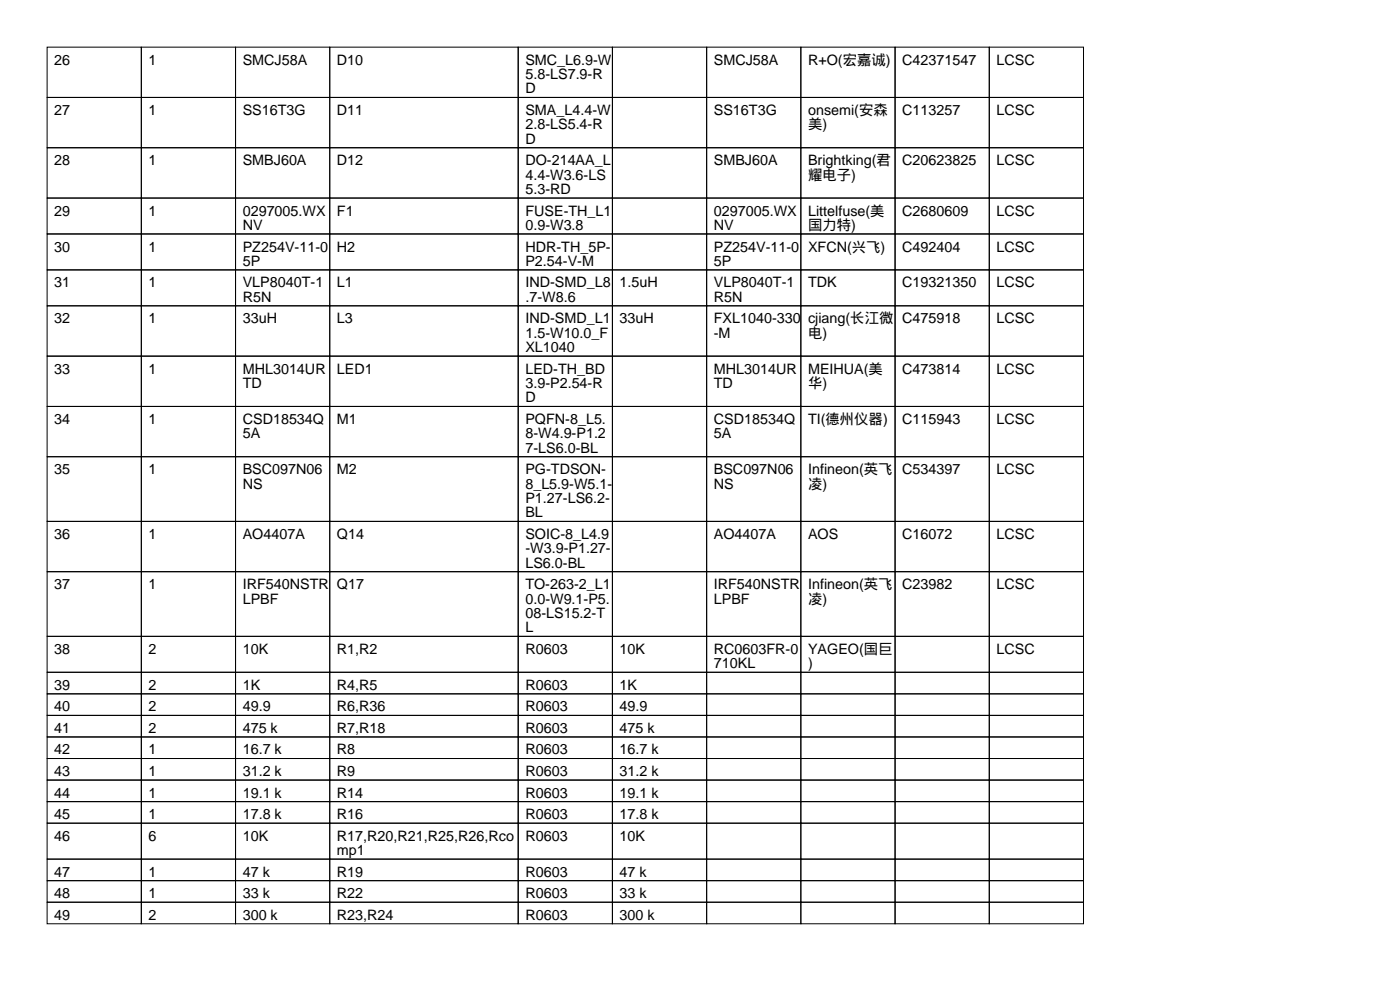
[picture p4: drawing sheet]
<svg xmlns="http://www.w3.org/2000/svg" width="297mm" height="210mm" viewBox="0 0 297 210" stroke-linecap="round" stroke-linejoin="round" font-family="sans-serif">
<defs><g id="words">
<g font-size="3">
<text x="11.5" y="13.7">26</text>
<text x="31.5" y="13.7">1</text>
<text x="51.5" y="13.7">SMCJ58A</text>
<text x="71.5" y="13.7">D10</text>
<text x="111.5" y="13.7">SMC_L6.9-W</text>
<text x="111.5" y="16.8">5.8-LS7.9-R</text>
<text x="151.5" y="13.7">SMCJ58A</text>
<text x="171.5" y="13.7">R+O(宏嘉诚)</text>
<text x="191.5" y="13.7">C42371547</text>
<text x="211.5" y="13.7">LCSC</text>
<text x="111.5" y="19.8">D</text>
<text x="11.5" y="24.4">27</text>
<text x="31.5" y="24.4">1</text>
<text x="51.5" y="24.4">SS16T3G</text>
<text x="71.5" y="24.4">D11</text>
<text x="111.5" y="24.4">SMA_L4.4-W</text>
<text x="111.5" y="27.4">2.8-LS5.4-R</text>
<text x="151.5" y="24.4">SS16T3G</text>
<text x="171.5" y="24.4">onsemi(安森</text>
<text x="171.5" y="27.4">美)</text>
<text x="191.5" y="24.4">C113257</text>
<text x="211.5" y="24.4">LCSC</text>
<text x="11.5" y="35.1">28</text>
<text x="31.5" y="35.1">1</text>
<text x="51.5" y="35.1">SMBJ60A</text>
<text x="71.5" y="35.1">D12</text>
<text x="111.5" y="30.5">D</text>
<text x="111.5" y="35.1">DO-214AA_L</text>
<text x="151.5" y="35.1">SMBJ60A</text>
<text x="171.5" y="35.1">Brightking(君</text>
<text x="191.5" y="35.1">C20623825</text>
<text x="211.5" y="35.1">LCSC</text>
<text x="111.5" y="38.1">4.4-W3.6-LS</text>
<text x="111.5" y="41.2">5.3-RD</text>
<text x="171.5" y="38.1">耀电子)</text>
<text x="11.5" y="45.7">29</text>
<text x="31.5" y="45.7">1</text>
<text x="51.5" y="45.7">0297005.WX</text>
<text x="71.5" y="45.7">F1</text>
<text x="111.5" y="45.7">FUSE-TH_L1</text>
<text x="151.5" y="45.7">0297005.WX</text>
<text x="171.5" y="45.7">Littelfuse(美</text>
<text x="191.5" y="45.7">C2680609</text>
<text x="211.5" y="45.7">LCSC</text>
<text x="11.5" y="53.3">30</text>
<text x="31.5" y="53.3">1</text>
<text x="51.5" y="48.8">NV</text>
<text x="51.5" y="53.3">PZ254V-11-0</text>
<text x="71.5" y="53.3">H2</text>
<text x="111.5" y="48.8">0.9-W3.8</text>
<text x="111.5" y="53.3">HDR-TH_5P-</text>
<text x="151.5" y="48.8">NV</text>
<text x="151.5" y="53.3">PZ254V-11-0</text>
<text x="171.5" y="48.8">国力特)</text>
<text x="171.5" y="53.3">XFCN(兴飞)</text>
<text x="191.5" y="53.3">C492404</text>
<text x="211.5" y="53.3">LCSC</text>
<text x="51.5" y="56.4">5P</text>
<text x="111.5" y="56.4">P2.54-V-M</text>
<text x="151.5" y="56.4">5P</text>
<text x="11.5" y="61">31</text>
<text x="31.5" y="61">1</text>
<text x="51.5" y="61">VLP8040T-1</text>
<text x="51.5" y="64">R5N</text>
<text x="71.5" y="61">L1</text>
<text x="111.5" y="61">IND-SMD_L8</text>
<text x="111.5" y="64">.7-W8.6</text>
<text x="131.5" y="61">1.5uH</text>
<text x="151.5" y="61">VLP8040T-1</text>
<text x="151.5" y="64">R5N</text>
<text x="171.5" y="61">TDK</text>
<text x="191.5" y="61">C19321350</text>
<text x="211.5" y="61">LCSC</text>
<text x="11.5" y="68.6">32</text>
<text x="31.5" y="68.6">1</text>
<text x="51.5" y="68.6">33uH</text>
<text x="71.5" y="68.6">L3</text>
<text x="111.5" y="68.6">IND-SMD_L1</text>
<text x="111.5" y="71.6">1.5-W10.0_F</text>
<text x="131.5" y="68.6">33uH</text>
<text x="151.5" y="68.6">FXL1040-330</text>
<text x="151.5" y="71.6">-M</text>
<text x="171.5" y="68.6">cjiang(长江微</text>
<text x="171.5" y="71.6">电)</text>
<text x="191.5" y="68.6">C475918</text>
<text x="211.5" y="68.6">LCSC</text>
<text x="111.5" y="74.7">XL1040</text>
<text x="11.5" y="79.3">33</text>
<text x="31.5" y="79.3">1</text>
<text x="51.5" y="79.3">MHL3014UR</text>
<text x="51.5" y="82.3">TD</text>
<text x="71.5" y="79.3">LED1</text>
<text x="111.5" y="79.3">LED-TH_BD</text>
<text x="111.5" y="82.3">3.9-P2.54-R</text>
<text x="151.5" y="79.3">MHL3014UR</text>
<text x="151.5" y="82.3">TD</text>
<text x="171.5" y="79.3">MEIHUA(美</text>
<text x="171.5" y="82.3">华)</text>
<text x="191.5" y="79.3">C473814</text>
<text x="211.5" y="79.3">LCSC</text>
<text x="11.5" y="89.9">34</text>
<text x="31.5" y="89.9">1</text>
<text x="51.5" y="89.9">CSD18534Q</text>
<text x="71.5" y="89.9">M1</text>
<text x="111.5" y="85.3">D</text>
<text x="111.5" y="89.9">PQFN-8_L5.</text>
<text x="151.5" y="89.9">CSD18534Q</text>
<text x="171.5" y="89.9">TI(德州仪器)</text>
<text x="191.5" y="89.9">C115943</text>
<text x="211.5" y="89.9">LCSC</text>
<text x="51.5" y="93">5A</text>
<text x="111.5" y="93">8-W4.9-P1.2</text>
<text x="151.5" y="93">5A</text>
<text x="11.5" y="100.6">35</text>
<text x="31.5" y="100.6">1</text>
<text x="51.5" y="100.6">BSC097N06</text>
<text x="71.5" y="100.6">M2</text>
<text x="111.5" y="96">7-LS6.0-BL</text>
<text x="111.5" y="100.6">PG-TDSON-</text>
<text x="151.5" y="100.6">BSC097N06</text>
<text x="171.5" y="100.6">Infineon(英飞</text>
<text x="191.5" y="100.6">C534397</text>
<text x="211.5" y="100.6">LCSC</text>
<text x="51.5" y="103.6">NS</text>
<text x="111.5" y="103.6">8_L5.9-W5.1-</text>
<text x="111.5" y="106.7">P1.27-LS6.2-</text>
<text x="151.5" y="103.6">NS</text>
<text x="171.5" y="103.6">凌)</text>
<text x="111.5" y="109.7">BL</text>
<text x="11.5" y="114.3">36</text>
<text x="31.5" y="114.3">1</text>
<text x="51.5" y="114.3">AO4407A</text>
<text x="71.5" y="114.3">Q14</text>
<text x="111.5" y="114.3">SOIC-8_L4.9</text>
<text x="111.5" y="117.4">-W3.9-P1.27-</text>
<text x="151.5" y="114.3">AO4407A</text>
<text x="171.5" y="114.3">AOS</text>
<text x="191.5" y="114.3">C16072</text>
<text x="211.5" y="114.3">LCSC</text>
<text x="11.5" y="125">37</text>
<text x="31.5" y="125">1</text>
<text x="51.5" y="125">IRF540NSTR</text>
<text x="71.5" y="125">Q17</text>
<text x="111.5" y="120.4">LS6.0-BL</text>
<text x="111.5" y="125">TO-263-2_L1</text>
<text x="151.5" y="125">IRF540NSTR</text>
<text x="171.5" y="125">Infineon(英飞</text>
<text x="191.5" y="125">C23982</text>
<text x="211.5" y="125">LCSC</text>
<text x="51.5" y="128">LPBF</text>
<text x="111.5" y="128">0.0-W9.1-P5.</text>
<text x="111.5" y="131.1">08-LS15.2-T</text>
<text x="151.5" y="128">LPBF</text>
<text x="171.5" y="128">凌)</text>
<text x="111.5" y="134.1">L</text>
<text x="11.5" y="138.7">38</text>
<text x="31.5" y="138.7">2</text>
<text x="51.5" y="138.7">10K</text>
<text x="71.5" y="138.7">R1,R2</text>
<text x="111.5" y="138.7">R0603</text>
<text x="131.5" y="138.7">10K</text>
<text x="151.5" y="138.7">RC0603FR-0</text>
<text x="151.5" y="141.7">710KL</text>
<text x="171.5" y="138.7">YAGEO(国巨</text>
<text x="171.5" y="141.7">)</text>
<text x="211.5" y="138.7">LCSC</text>
<text x="11.5" y="146.3">39</text>
<text x="31.5" y="146.3">2</text>
<text x="51.5" y="146.3">1K</text>
<text x="71.5" y="146.3">R4,R5</text>
<text x="111.5" y="146.3">R0603</text>
<text x="131.5" y="146.3">1K</text>
<text x="11.5" y="150.9">40</text>
<text x="11.5" y="155.5">41</text>
<text x="31.5" y="150.9">2</text>
<text x="31.5" y="155.5">2</text>
<text x="51.5" y="150.9">49.9</text>
<text x="51.5" y="155.5">475 k</text>
<text x="71.5" y="150.9">R6,R36</text>
<text x="71.5" y="155.5">R7,R18</text>
<text x="111.5" y="150.9">R0603</text>
<text x="111.5" y="155.5">R0603</text>
<text x="131.5" y="150.9">49.9</text>
<text x="131.5" y="155.5">475 k</text>
<text x="11.5" y="160">42</text>
<text x="31.5" y="160">1</text>
<text x="51.5" y="160">16.7 k</text>
<text x="71.5" y="160">R8</text>
<text x="111.5" y="160">R0603</text>
<text x="131.5" y="160">16.7 k</text>
<text x="11.5" y="164.6">43</text>
<text x="31.5" y="164.6">1</text>
<text x="51.5" y="164.6">31.2 k</text>
<text x="71.5" y="164.6">R9</text>
<text x="111.5" y="164.6">R0603</text>
<text x="131.5" y="164.6">31.2 k</text>
<text x="11.5" y="169.2">44</text>
<text x="11.5" y="173.7">45</text>
<text x="31.5" y="169.2">1</text>
<text x="31.5" y="173.7">1</text>
<text x="51.5" y="169.2">19.1 k</text>
<text x="51.5" y="173.7">17.8 k</text>
<text x="71.5" y="169.2">R14</text>
<text x="71.5" y="173.7">R16</text>
<text x="111.5" y="169.2">R0603</text>
<text x="111.5" y="173.7">R0603</text>
<text x="131.5" y="169.2">19.1 k</text>
<text x="131.5" y="173.7">17.8 k</text>
<text x="11.5" y="178.3">46</text>
<text x="31.5" y="178.3">6</text>
<text x="51.5" y="178.3">10K</text>
<text x="71.5" y="178.3">R17,R20,R21,R25,R26,Rco</text>
<text x="111.5" y="178.3">R0603</text>
<text x="131.5" y="178.3">10K</text>
<text x="11.5" y="185.9">47</text>
<text x="31.5" y="185.9">1</text>
<text x="51.5" y="185.9">47 k</text>
<text x="71.5" y="181.4">mp1</text>
<text x="71.5" y="185.9">R19</text>
<text x="111.5" y="185.9">R0603</text>
<text x="131.5" y="185.9">47 k</text>
<text x="11.5" y="190.5">48</text>
<text x="31.5" y="190.5">1</text>
<text x="51.5" y="190.5">33 k</text>
<text x="71.5" y="190.5">R22</text>
<text x="111.5" y="190.5">R0603</text>
<text x="131.5" y="190.5">33 k</text>
<text x="11.5" y="195.1">49</text>
<text x="31.5" y="195.1">2</text>
<text x="51.5" y="195.1">300 k</text>
<text x="71.5" y="195.1">R23,R24</text>
<text x="111.5" y="195.1">R0603</text>
<text x="131.5" y="195.1">300 k</text>
</g>
</g></defs>
<g fill="none" stroke="#000" stroke-width=".21">
<path d="M10 10h20v10.7h-20zM30 10h20v10.7h-20zM50 10h20v10.7h-20zM70 10h40v10.7h-40zM110 10h20v10.7h-20zM130 10h20v10.7h-20zM150 10h20v10.7h-20zM170 10h20v10.7h-20zM190 10h20v10.7h-20zM210 10h20v10.7h-20zM10 20.7h20v10.6h-20zM10 31.3h20v10.7h-20z"/>
<path d="M30 20.7h20v10.6h-20zM30 31.3h20v10.7h-20zM50 20.7h20v10.6h-20zM50 31.3h20v10.7h-20zM70 20.7h40v10.6h-40zM70 31.3h40v10.7h-40zM110 20.7h20v10.6h-20zM110 31.3h20v10.7h-20zM130 20.7h20v10.6h-20zM130 31.3h20v10.7h-20zM150 20.7h20v10.6h-20zM150 31.3h20v10.7h-20z"/>
<path d="M170 20.7h20v10.6h-20zM170 31.3h20v10.7h-20zM190 20.7h20v10.6h-20zM190 31.3h20v10.7h-20zM210 20.7h20v10.6h-20zM210 31.3h20v10.7h-20zM10 42h20v7.6h-20zM10 49.6h20v7.6h-20zM10 57.2h20v7.7h-20zM30 42h20v7.6h-20zM30 49.6h20v7.6h-20zM30 57.2h20v7.7h-20z"/>
<path d="M50 42h20v7.6h-20zM50 49.6h20v7.6h-20zM50 57.2h20v7.7h-20zM70 42h40v7.6h-40zM70 49.6h40v7.6h-40zM70 57.2h40v7.7h-40zM110 42h20v7.6h-20zM110 49.6h20v7.6h-20zM110 57.2h20v7.7h-20zM130 42h20v7.6h-20zM130 49.6h20v7.6h-20zM130 57.2h20v7.7h-20z"/>
<path d="M150 42h20v7.6h-20zM150 49.6h20v7.6h-20zM150 57.2h20v7.7h-20zM170 42h20v7.6h-20zM170 49.6h20v7.6h-20zM170 57.2h20v7.7h-20zM190 42h20v7.6h-20zM190 49.6h20v7.6h-20zM190 57.2h20v7.7h-20zM210 42h20v7.6h-20zM210 49.6h20v7.6h-20zM210 57.2h20v7.7h-20z"/>
<path d="M10 64.9h20v10.6h-20zM10 75.5h20v10.7h-20zM30 64.9h20v10.6h-20zM30 75.5h20v10.7h-20zM50 64.9h20v10.6h-20zM50 75.5h20v10.7h-20zM70 64.9h40v10.6h-40zM70 75.5h40v10.7h-40zM110 64.9h20v10.6h-20zM110 75.5h20v10.7h-20zM130 64.9h20v10.6h-20zM130 75.5h20v10.7h-20z"/>
<path d="M150 64.9h20v10.6h-20zM150 75.5h20v10.7h-20zM170 64.9h20v10.6h-20zM170 75.5h20v10.7h-20zM190 64.9h20v10.6h-20zM190 75.5h20v10.7h-20zM210 64.9h20v10.6h-20zM210 75.5h20v10.7h-20zM10 86.2h20v10.7h-20zM10 96.9h20v13.7h-20zM30 86.2h20v10.7h-20zM30 96.9h20v13.7h-20z"/>
<path d="M50 86.2h20v10.7h-20zM50 96.9h20v13.7h-20zM70 86.2h40v10.7h-40zM70 96.9h40v13.7h-40zM110 86.2h20v10.7h-20zM110 96.9h20v13.7h-20zM130 86.2h20v10.7h-20zM130 96.9h20v13.7h-20zM150 86.2h20v10.7h-20zM150 96.9h20v13.7h-20zM170 86.2h20v10.7h-20zM170 96.9h20v13.7h-20z"/>
<path d="M190 86.2h20v10.7h-20zM190 96.9h20v13.7h-20zM210 86.2h20v10.7h-20zM210 96.9h20v13.7h-20zM10 110.6h20v10.7h-20zM30 110.6h20v10.7h-20zM50 110.6h20v10.7h-20zM70 110.6h40v10.7h-40zM110 110.6h20v10.7h-20zM130 110.6h20v10.7h-20zM150 110.6h20v10.7h-20zM170 110.6h20v10.7h-20z"/>
<path d="M190 110.6h20v10.7h-20zM210 110.6h20v10.7h-20zM10 121.3h20v13.7h-20zM10 135h20v7.6h-20zM30 121.3h20v13.7h-20zM30 135h20v7.6h-20zM50 121.3h20v13.7h-20zM50 135h20v7.6h-20zM70 121.3h40v13.7h-40zM70 135h40v7.6h-40zM110 121.3h20v13.7h-20zM110 135h20v7.6h-20z"/>
<path d="M130 121.3h20v13.7h-20zM130 135h20v7.6h-20zM150 121.3h20v13.7h-20zM150 135h20v7.6h-20zM170 121.3h20v13.7h-20zM170 135h20v7.6h-20zM190 121.3h20v13.7h-20zM190 135h20v7.6h-20zM210 121.3h20v13.7h-20zM210 135h20v7.6h-20zM10 142.6h20v4.6h-20zM10 147.2h20v4.5h-20z"/>
<path d="M10 151.7h20v4.6h-20zM10 156.3h20v4.6h-20zM30 142.6h20v4.6h-20zM30 147.2h20v4.5h-20zM30 151.7h20v4.6h-20zM30 156.3h20v4.6h-20zM50 142.6h20v4.6h-20zM50 147.2h20v4.5h-20zM50 151.7h20v4.6h-20zM50 156.3h20v4.6h-20zM70 142.6h40v4.6h-40zM70 147.2h40v4.5h-40z"/>
<path d="M70 151.7h40v4.6h-40zM70 156.3h40v4.6h-40zM110 142.6h20v4.6h-20zM110 147.2h20v4.5h-20zM110 151.7h20v4.6h-20zM110 156.3h20v4.6h-20zM130 142.6h20v4.6h-20zM130 147.2h20v4.5h-20zM130 151.7h20v4.6h-20zM130 156.3h20v4.6h-20zM150 142.6h20v4.6h-20zM150 147.2h20v4.5h-20z"/>
<path d="M150 151.7h20v4.6h-20zM150 156.3h20v4.6h-20zM170 142.6h20v4.6h-20zM170 147.2h20v4.5h-20zM170 151.7h20v4.6h-20zM170 156.3h20v4.6h-20zM190 142.6h20v4.6h-20zM190 147.2h20v4.5h-20zM190 151.7h20v4.6h-20zM190 156.3h20v4.6h-20zM210 142.6h20v4.6h-20zM210 147.2h20v4.5h-20z"/>
<path d="M210 151.7h20v4.6h-20zM210 156.3h20v4.6h-20zM10 160.9h20v4.5h-20zM10 165.4h20v4.6h-20zM10 170h20v4.6h-20zM10 174.6h20v7.6h-20zM30 160.9h20v4.5h-20zM30 165.4h20v4.6h-20zM30 170h20v4.6h-20zM30 174.6h20v7.6h-20zM50 160.9h20v4.5h-20zM50 165.4h20v4.6h-20z"/>
<path d="M50 170h20v4.6h-20zM50 174.6h20v7.6h-20zM70 160.9h40v4.5h-40zM70 165.4h40v4.6h-40zM70 170h40v4.6h-40zM70 174.6h40v7.6h-40zM110 160.9h20v4.5h-20zM110 165.4h20v4.6h-20zM110 170h20v4.6h-20zM110 174.6h20v7.6h-20zM130 160.9h20v4.5h-20zM130 165.4h20v4.6h-20z"/>
<path d="M130 170h20v4.6h-20zM130 174.6h20v7.6h-20zM150 160.9h20v4.5h-20zM150 165.4h20v4.6h-20zM150 170h20v4.6h-20zM150 174.6h20v7.6h-20zM170 160.9h20v4.5h-20zM170 165.4h20v4.6h-20zM170 170h20v4.6h-20zM170 174.6h20v7.6h-20zM190 160.9h20v4.5h-20zM190 165.4h20v4.6h-20z"/>
<path d="M190 170h20v4.6h-20zM190 174.6h20v7.6h-20zM210 160.9h20v4.5h-20zM210 165.4h20v4.6h-20zM210 170h20v4.6h-20zM210 174.6h20v7.6h-20zM10 182.2h20v4.6h-20zM10 186.8h20v4.6h-20zM10 191.4h20v4.5h-20zM30 182.2h20v4.6h-20zM30 186.8h20v4.6h-20zM30 191.4h20v4.5h-20z"/>
<path d="M50 182.2h20v4.6h-20zM50 186.8h20v4.6h-20zM50 191.4h20v4.5h-20zM70 182.2h40v4.6h-40zM70 186.8h40v4.6h-40zM70 191.4h40v4.5h-40zM110 182.2h20v4.6h-20zM110 186.8h20v4.6h-20zM110 191.4h20v4.5h-20zM130 182.2h20v4.6h-20zM130 186.8h20v4.6h-20zM130 191.4h20v4.5h-20z"/>
<path d="M150 182.2h20v4.6h-20zM150 186.8h20v4.6h-20zM150 191.4h20v4.5h-20zM170 182.2h20v4.6h-20zM170 186.8h20v4.6h-20zM170 191.4h20v4.5h-20zM190 182.2h20v4.6h-20zM190 186.8h20v4.6h-20zM190 191.4h20v4.5h-20zM210 182.2h20v4.6h-20zM210 186.8h20v4.6h-20zM210 191.4h20v4.5h-20z"/>
</g>
<use href="#words"/>
</svg>
